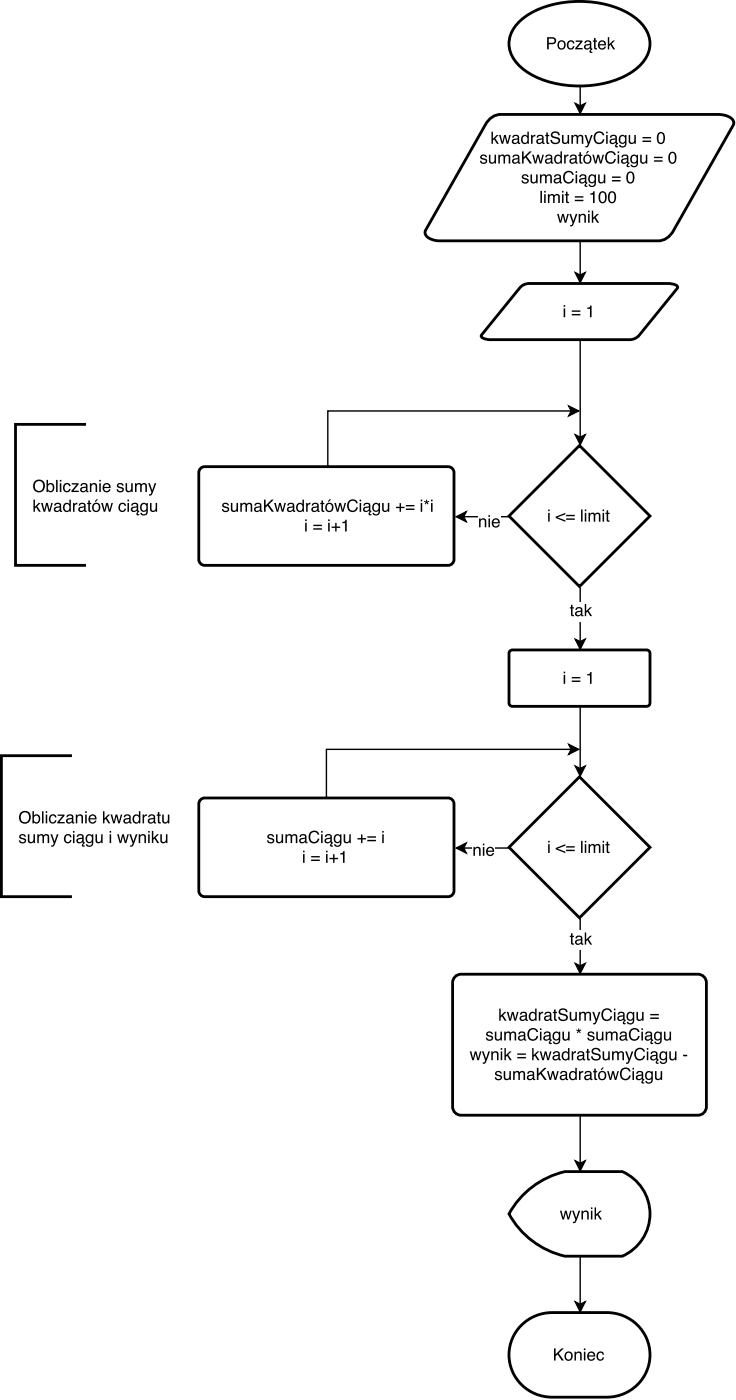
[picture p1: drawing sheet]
<svg xmlns="http://www.w3.org/2000/svg" width="184mm" height="350mm" viewBox="0 0 184 350" stroke-linecap="round" stroke-linejoin="round" font-family="sans-serif">
<path d="M143.9 25.9l1.3 .6 1.2-.6-1.2 2.5zM145.2 21.7v4.8" fill="none" stroke="#000" stroke-width=".35"/>
<path d="M143.9 25.9l1.3 .6 1.2-.6-1.2 2.5z" fill="#000"/>
<path d="M129.8 5.6a21.7 21.7 0 0 1 15.2-5.2 21.7 21.7 0 0 1 15.2 5.2 7.1 7.1 0 0 1 0 10.7 21.7 21.7 0 0 1-15.2 5.2 21.7 21.7 0 0 1-15.2-5.2 7.1 7.1 0 0 1 0-10.7z" fill="#fff"/>
<path d="M129.8 5.6a21.7 21.7 0 0 1 15.2-5.2 21.7 21.7 0 0 1 15.2 5.2 7.1 7.1 0 0 1 0 10.7 21.7 21.7 0 0 1-15.2 5.2 21.7 21.7 0 0 1-15.2-5.2 7.1 7.1 0 0 1 0-10.7z" fill="none" stroke="#000" stroke-width=".71" stroke-linecap="butt"/>
<g fill="#000">
<path d="M143.9 68.2l1.3 .6 1.2-.6-1.2 2.5z"/>
<path d="M136.9 9.3h1.4a.88 .88 0 0 1 .9 .9 .88 .88 0 0 1-.9 .9h-1v1.2h-.4zM137.3 9.7v1h.8a.53 .53 0 0 0 .6-.5 .53 .53 0 0 0-.6-.5zM140.1 10.5a.79 .79 0 0 0-.2 1.1 .79 .79 0 0 0 1.1 .2 .81 .81 0 0 0 .1-1 .81 .81 0 0 0-1-.3zM139.8 10.4a1.1 1.1 0 0 1 1.4 .1 1.1 1.1 0 0 1 0 1.5 1.1 1.1 0 0 1-1.5 .1l-.2-.8zM142.1 10.4a.91 .91 0 0 1 1-.3 .91 .91 0 0 1 .6 .8h-.3a.61 .61 0 0 0-.8-.4 .61 .61 0 0 0-.4 .8 .59 .59 0 0 0 .4 .8 .59 .59 0 0 0 .8-.5h.3a1 1 0 0 1-1.3 .8 1 1 0 0 1-.5-1.5zM144 10.1h1.7v.3l-1.3 1.6h1.4v.3h-1.9v-.2l1.3-1.6h-1.2zM146.5 11.6a.53 .53 0 0 0 .7 .5 .53 .53 0 0 0 .3-.8zM146.3 10.4a.96 .96 0 0 1 1.7 .3v1.3l.2 .1v.3h-.4l-.2-.3a.74 .74 0 0 1-1.1 .3 .74 .74 0 0 1-.1-1.2l1.2-.3a.5 .5 0 0 0-.5-.5 .5 .5 0 0 0-.5 .4h-.4zM147.6 12.6l.6-.3a.35 .35 0 0 0-.3 .3 .35 .35 0 0 0 .1 .3h.2v.3a.44 .44 0 0 1-.6 0 .44 .44 0 0 1 0-.6zM148.6 9.5h.4v.6h.4v.3h-.4v1.5l.4 .2v.2a.53 .53 0 0 1-.8-.4v-1.5h-.3v-.3h.3zM149.9 10.4a1.01 1.01 0 0 1 1.2-.2 1.01 1.01 0 0 1 .5 1.2h-1.6a.63 .63 0 0 0 .5 .7 .63 .63 0 0 0 .7-.4h.4a1.08 1.08 0 0 1-1.5 .6 1.08 1.08 0 0 1-.4-1.6zM150.2 10.6l-.2 .5h1.3a.61 .61 0 0 0-.4-.6 .61 .61 0 0 0-.7 .1zM152.1 9.3h.3v1.8l1-1h.5l-.9 .9 .9 1.3h-.5l-.6-1.1-.4 .3v.8h-.3z"/>
</g>
<path d="M143.9 68.2l1.3 .6 1.2-.6-1.2 2.5zM145.2 60.5v8.3" fill="none" stroke="#000" stroke-width=".35"/>
<path d="M122.3 30a4.1 4.1 0 0 1 3-1.4h54.3a4.1 4.1 0 0 1 4 1.9l-.1 .8-14.9 26.3a4.5 4.5 0 0 1-4 2.7h-55a3.5 3.5 0 0 1-3.3-2l.2-.7 14.9-26.3z" fill="#fff"/>
<path d="M122.3 30a4.1 4.1 0 0 1 3-1.4h54.3a4.1 4.1 0 0 1 4 1.9l-.1 .8-14.9 26.3a4.5 4.5 0 0 1-4 2.7h-55a3.5 3.5 0 0 1-3.3-2l.2-.7 14.9-26.3z" fill="none" stroke="#000" stroke-width=".71" stroke-linecap="butt"/>
<g fill="#000">
<path d="M142.3 101.6l2.5 1.2-2.5 1.3 .6-1.3z"/>
<path d="M123 32.9h.3v1.8l1-.9h.5l-.9 .8 .9 1.4h-.5l-.7-1.1-.3 .3v.8h-.3zM124.9 33.8h.4l.4 1.7 .4-1.7h.4l.5 1.7 .4-1.7h.4l-.6 2.2h-.4l-.5-1.7-.4 1.7h-.4zM128.5 35.2a.53 .53 0 0 0 .7 .5 .53 .53 0 0 0 .2-.8zM128.3 34a.96 .96 0 0 1 1.6 .3v1.4h.2v.3h-.4l-.2-.3a.74 .74 0 0 1-1.1 .3 .74 .74 0 0 1 0-1.2l1.1-.3a.5 .5 0 0 0-.4-.5 .5 .5 0 0 0-.6 .4h-.3zM130.9 34.3a.81 .81 0 0 0-.1 1 .81 .81 0 0 0 .9 .3 .82 .82 0 0 0 .3-1 .82 .82 0 0 0-1-.4zM130.8 33.9l.7-.2 .5 .4v-1.2h.3v3.1h-.3v-.3a.96 .96 0 0 1-1.3 .2 .96 .96 0 0 1-.3-1.3zM132.9 33.8h.3v.4l.4-.4 .3-.1v.4a.56 .56 0 0 0-.7 .6v1.3h-.3zM134.6 35.2a.53 .53 0 0 0 .7 .5 .53 .53 0 0 0 .3-.8zM134.4 34a.96 .96 0 0 1 1.6 .3v1.4h.3v.3h-.5l-.1-.3a.74 .74 0 0 1-1.2 .3 .74 .74 0 0 1 0-1.2l1.1-.3a.5 .5 0 0 0-.4-.5 .5 .5 0 0 0-.6 .4h-.3zM136.7 33.2h.4v.6h.3v.3h-.3v1.4l.3 .2v.3a.53 .53 0 0 1-.7-.5v-1.4h-.3v-.3h.3zM138.1 33.1a1.19 1.19 0 0 1 2 .7h-.4a.71 .71 0 0 0-.8-.6 .71 .71 0 0 0-.6 .7l.2 .2a1.54 1.54 0 0 1 1.6 1 1.23 1.23 0 0 1-1.2 1 1.23 1.23 0 0 1-1.2-1.1h.4a.8 .8 0 0 0 .8 .7 .8 .8 0 0 0 .8-.7l-.2-.2a1.7 1.7 0 0 1-1.7-1zM140.6 33.8h.4v1.4a.56 .56 0 0 0 .7 .5 .56 .56 0 0 0 .3-.8v-1.1h.4v2.2h-.4v-.3a.77 .77 0 0 1-.8 .3 .77 .77 0 0 1-.6-.7zM143 33.8h.3v.3a.72 .72 0 0 1 1.3 0 .73 .73 0 0 1 .9-.4 .73 .73 0 0 1 .5 .8v1.5h-.4v-1.6a.48 .48 0 0 0-.6-.3 .48 .48 0 0 0-.4 .6v1.3h-.3v-1.5a.5 .5 0 0 0-.7-.4 .5 .5 0 0 0-.3 .7v1.2h-.3zM146.3 33.8h.4l.6 1.8 .6-1.8h.4l-.6 1.6a1.5 1.5 0 0 1-1 1.5h-.2v-.4h.3l.3-.5zM148.9 33.3a1.32 1.32 0 0 1 1.3-.4 1.32 1.32 0 0 1 1 1h-.4a.98 .98 0 0 0-1.3-.6 .98 .98 0 0 0-.6 1.2 .96 .96 0 0 0 .8 1.2 .96 .96 0 0 0 1.1-.8h.4a1.4 1.4 0 0 1-1.7 1.1 1.4 1.4 0 0 1-1-1.9zM151.7 33.8h.3v2.2h-.3zM151.7 32.9h.3v.5h-.3zM152.9 35.2a.53 .53 0 0 0 .7 .5 .53 .53 0 0 0 .3-.8zM152.7 34a.96 .96 0 0 1 1.6 .3l.1 1.4h.2v.3h-.4l-.2-.3a.74 .74 0 0 1-1.1 .3 .74 .74 0 0 1-.1-1.2l1.2-.3a.5 .5 0 0 0-.5-.5 .5 .5 0 0 0-.5 .4h-.4zM154 36.2l.6-.2a.35 .35 0 0 0-.3 .2 .35 .35 0 0 0 .1 .4h.2v.2a.44 .44 0 0 1-.6 0 .44 .44 0 0 1 0-.6zM155.1 34a.83 .83 0 0 1 1.3 .1v-.3h.3v2a.97 .97 0 0 1-.7 1.1 .97 .97 0 0 1-1.1-.6h.4a.64 .64 0 0 0 .8 .2 .64 .64 0 0 0 .3-.8 .96 .96 0 0 1-1.3 .1 .96 .96 0 0 1-.3-1.2zM155.4 34.2a.77 .77 0 0 0-.2 1 .77 .77 0 0 0 1 .3 .77 .77 0 0 0 .2-1 .77 .77 0 0 0-1-.3zM157.3 33.8h.4v1.4a.56 .56 0 0 0 .7 .5 .56 .56 0 0 0 .3-.8v-1.1h.4v2.2h-.4v-.3a.77 .77 0 0 1-.8 .3 .77 .77 0 0 1-.6-.7zM160.8 34.3h2.1v.3h-2.1zM160.8 35.2h2.1v.3h-2.1zM164.8 33.2a1.09 1.09 0 0 1 1.2 .1 1.09 1.09 0 0 1 .4 1.2 1.11 1.11 0 0 1-.4 1.3 1.11 1.11 0 0 1-1.3 0 2.26 2.26 0 0 1 .1-2.6zM165 33.5a1.97 1.97 0 0 0 .1 2.2h.2a1.26 1.26 0 0 0 .6-1.8l-.3-.5z"/>
<path d="M120.4 38.8a.89 .89 0 0 1 1.4 .5h-.3a.47 .47 0 0 0-.5-.3 .47 .47 0 0 0-.4 .4l.2 .1a.95 .95 0 0 1 1.1 1 .96 .96 0 0 1-1 .5 .96 .96 0 0 1-.8-.8h.3a.54 .54 0 0 0 .6 .5 .54 .54 0 0 0 .5-.5l-.2-.1a.85 .85 0 0 1-1.1-1.1zM122.3 38.7h.4v1.5a.56 .56 0 0 0 .8 .4 .56 .56 0 0 0 .2-.8v-1.1h.4v2.2h-.3v-.3a.77 .77 0 0 1-.9 .4 .77 .77 0 0 1-.6-.8zM124.7 38.7h.4v.3a.72 .72 0 0 1 1.2 0 .73 .73 0 0 1 .9-.3 .73 .73 0 0 1 .5 .7v1.5h-.4v-1.5a.48 .48 0 0 0-.6-.4 .48 .48 0 0 0-.3 .6v1.3h-.4v-1.4a.5 .5 0 0 0-.7-.5 .5 .5 0 0 0-.2 .7v1.2h-.4zM128.5 40.1a.53 .53 0 0 0 .7 .5 .53 .53 0 0 0 .3-.8zM128.3 38.9a.96 .96 0 0 1 1.7 .4v1.3l.2 .1v.2h-.4l-.2-.3a.74 .74 0 0 1-1.1 .3 .74 .74 0 0 1-.1-1.1l1.2-.3a.5 .5 0 0 0-.5-.6 .5 .5 0 0 0-.5 .5h-.4zM130.6 37.9h.4v1.5l1.5-1.5h.6l-1.3 1.2 1.3 1.8h-.5l-1.1-1.5-.5 .5v1h-.4zM133.2 38.7h.4l.4 1.8 .4-1.8h.4l.5 1.7 .4-1.7h.4l-.7 2.2h-.3l-.5-1.7-.4 1.7h-.4zM136.8 40.1a.53 .53 0 0 0 .7 .5 .53 .53 0 0 0 .2-.8zM136.6 38.9a.96 .96 0 0 1 1.6 .4v1.3l.2 .1v.2h-.4l-.2-.3a.74 .74 0 0 1-1.1 .3 .74 .74 0 0 1 0-1.1l1.1-.3a.5 .5 0 0 0-.5-.6 .5 .5 0 0 0-.5 .5h-.4zM139.2 39.2a.81 .81 0 0 0-.1 1 .81 .81 0 0 0 .9 .4 .82 .82 0 0 0 .3-1 .82 .82 0 0 0-1-.5zM139.1 38.8l.6-.1 .5 .3v-1.1h.4v3h-.3v-.3a.96 .96 0 0 1-1.3 .2 .96 .96 0 0 1-.3-1.2zM141.2 38.7h.3v.4l.4-.4h.3v.4a.56 .56 0 0 0-.7 .5v1.3h-.3zM142.9 40.1a.53 .53 0 0 0 .7 .5 .53 .53 0 0 0 .2-.8zM142.7 38.9a.96 .96 0 0 1 1.6 .4v1.3l.2 .1v.2h-.4l-.2-.3a.74 .74 0 0 1-1.1 .3 .74 .74 0 0 1 0-1.1l1.1-.3a.5 .5 0 0 0-.4-.6 .5 .5 0 0 0-.6 .5h-.3zM145 38.1h.4v.6h.3v.3h-.3v1.5l.3 .1v.3a.53 .53 0 0 1-.7-.4v-1.5h-.3v-.3h.3zM146.6 39.1a.79 .79 0 0 0-.3 1.1 .79 .79 0 0 0 1.2 .2 .81 .81 0 0 0 0-1 .81 .81 0 0 0-.9-.3zM146.2 39a1.1 1.1 0 0 1 1.5 .1 1.1 1.1 0 0 1 0 1.5 1.1 1.1 0 0 1-1.5 .1l-.3-.8zM146.9 37.8h.5l-.5 .6h-.3zM148.2 38.7h.4l.4 1.8 .5-1.8h.4l.4 1.7 .5-1.7h.3l-.6 2.2h-.4l-.4-1.7-.5 1.7h-.4zM151.8 38.3a1.32 1.32 0 0 1 1.3-.5 1.32 1.32 0 0 1 1 1h-.4a.98 .98 0 0 0-1.3-.6 .98 .98 0 0 0-.6 1.2 .96 .96 0 0 0 .8 1.2 .96 .96 0 0 0 1.1-.8h.4a1.4 1.4 0 0 1-1.8 1.1 1.4 1.4 0 0 1-.9-1.8zM154.5 38.7h.4v2.2h-.4zM154.5 37.9h.4v.4h-.4zM155.8 40.1a.53 .53 0 0 0 .7 .5 .53 .53 0 0 0 .3-.8zM155.6 38.9a.96 .96 0 0 1 1.6 .4v1.3l.3 .1v.2h-.5l-.1-.3a.74 .74 0 0 1-1.2 .3 .74 .74 0 0 1 0-1.1l1.1-.3a.5 .5 0 0 0-.4-.6 .5 .5 0 0 0-.6 .5h-.3zM156.9 41.2l.6-.3a.35 .35 0 0 0-.4 .2 .35 .35 0 0 0 .1 .4h.3v.3a.44 .44 0 0 1-.6-.1 .44 .44 0 0 1 0-.5zM158 39a.83 .83 0 0 1 1.3 0v-.3h.3v2a.97 .97 0 0 1-.7 1.1 .97 .97 0 0 1-1.1-.6h.3a.64 .64 0 0 0 .9 .3 .64 .64 0 0 0 .3-.9 .96 .96 0 0 1-1.3 .2 .96 .96 0 0 1-.3-1.3zM158.3 39.2a.77 .77 0 0 0-.2 1 .77 .77 0 0 0 1 .3 .77 .77 0 0 0 .2-1 .77 .77 0 0 0-1-.3zM160.2 38.7h.4v1.5a.56 .56 0 0 0 .7 .4 .56 .56 0 0 0 .3-.8v-1.1h.4v2.2h-.4v-.3a.77 .77 0 0 1-.9 .4 .77 .77 0 0 1-.5-.8zM163.6 39.2h2.2v.4h-2.2zM163.6 40.1h2.2v.4h-2.2zM167.7 38.1a1.09 1.09 0 0 1 1.2 .1 1.09 1.09 0 0 1 .4 1.2 1.11 1.11 0 0 1-.4 1.3 1.11 1.11 0 0 1-1.3 0 2.26 2.26 0 0 1 .1-2.6zM167.9 38.4a1.97 1.97 0 0 0 .1 2.2l.2 .1a1.26 1.26 0 0 0 .6-1.8l-.3-.6z"/>
<path d="M130.8 43.8a.89 .89 0 0 1 1.4 .5h-.3a.47 .47 0 0 0-.5-.4 .47 .47 0 0 0-.4 .4l.2 .2a.95 .95 0 0 1 1.1 .9 .96 .96 0 0 1-1 .5 .96 .96 0 0 1-.8-.7h.3a.54 .54 0 0 0 .6 .4 .54 .54 0 0 0 .5-.5l-.2-.1a.85 .85 0 0 1-1-1.1zM132.7 43.6h.4v1.5a.56 .56 0 0 0 .8 .5 .56 .56 0 0 0 .2-.9v-1.1h.4v2.3h-.3v-.4a.77 .77 0 0 1-.9 .4 .77 .77 0 0 1-.6-.7zM135.1 43.6h.4v.4a.72 .72 0 0 1 1.2-.1 .73 .73 0 0 1 .9-.3 .73 .73 0 0 1 .5 .8v1.5h-.4v-1.6a.48 .48 0 0 0-.6-.4 .48 .48 0 0 0-.3 .7v1.3h-.4v-1.5a.5 .5 0 0 0-.7-.5 .5 .5 0 0 0-.2 .8v1.2h-.4zM138.9 45.1a.53 .53 0 0 0 .7 .5 .53 .53 0 0 0 .3-.8zM138.7 43.9a.96 .96 0 0 1 1.7 .3v1.3l.2 .1v.3h-.4l-.2-.3a.74 .74 0 0 1-1.1 .3 .74 .74 0 0 1-.1-1.2l1.2-.3a.5 .5 0 0 0-.5-.5 .5 .5 0 0 0-.5 .4h-.4zM141.2 43.2a1.32 1.32 0 0 1 1.4-.5 1.32 1.32 0 0 1 .9 1h-.4a.98 .98 0 0 0-1.2-.5 .98 .98 0 0 0-.6 1.2 .96 .96 0 0 0 .7 1.2 .96 .96 0 0 0 1.2-.9h.4a1.4 1.4 0 0 1-1.8 1.2 1.4 1.4 0 0 1-.9-1.9zM144 43.7h.4v2.2h-.4zM144 42.8h.4v.4h-.4zM145.3 45.1a.53 .53 0 0 0 .7 .5 .53 .53 0 0 0 .3-.8zM145.1 43.9a.96 .96 0 0 1 1.6 .3v1.3l.3 .1v.3h-.5l-.1-.3a.74 .74 0 0 1-1.2 .3 .74 .74 0 0 1 0-1.2l1.1-.3a.5 .5 0 0 0-.4-.5 .5 .5 0 0 0-.6 .4h-.3zM146.4 46.1l.6-.2a.35 .35 0 0 0-.4 .2 .35 .35 0 0 0 .1 .4l.3-.1v.3a.44 .44 0 0 1-.6 0 .44 .44 0 0 1 0-.6zM147.4 43.9a.83 .83 0 0 1 1.4 0v-.2h.3v2a.97 .97 0 0 1-.7 1.1 .97 .97 0 0 1-1.2-.7h.4a.64 .64 0 0 0 .9 .3 .64 .64 0 0 0 .3-.8 .96 .96 0 0 1-1.3 .1 .96 .96 0 0 1-.3-1.3zM147.8 44.1a.77 .77 0 0 0-.3 1 .77 .77 0 0 0 1 .3 .77 .77 0 0 0 .3-1 .77 .77 0 0 0-1-.3zM149.7 43.6h.3v1.5a.56 .56 0 0 0 .8 .5 .56 .56 0 0 0 .3-.9v-1.1h.3v2.3h-.3v-.4a.77 .77 0 0 1-.9 .4 .77 .77 0 0 1-.5-.7zM153.1 44.2h2.2v.3h-2.2zM153.1 45h2.2v.4h-2.2zM157.2 43.1a1.09 1.09 0 0 1 1.2 .1 1.09 1.09 0 0 1 .3 1.2 1.11 1.11 0 0 1-.3 1.2 1.11 1.11 0 0 1-1.3 .1 2.26 2.26 0 0 1 .1-2.6zM157.4 43.4a1.97 1.97 0 0 0 .1 2.2h.2a1.26 1.26 0 0 0 .6-1.8l-.4-.5z"/>
<path d="M135.2 47.8h.4v3h-.4zM136.2 48.6h.3v2.2h-.3zM136.2 47.8h.3v.4h-.3zM137.1 48.6h.4v.3a.72 .72 0 0 1 1.2 0 .73 .73 0 0 1 .9-.4 .73 .73 0 0 1 .5 .8v1.5h-.4v-1.5a.48 .48 0 0 0-.6-.4 .48 .48 0 0 0-.3 .6v1.3h-.4v-1.4a.5 .5 0 0 0-.7-.5 .5 .5 0 0 0-.2 .7v1.2h-.4zM140.6 48.6h.4v2.2h-.4zM140.6 47.8h.4v.4h-.4zM141.6 48h.4v.6h.4v.3h-.4v1.4l.4 .2v.3a.53 .53 0 0 1-.8-.4v-1.5h-.3v-.3h.3zM143.8 49.1h2.2v.3h-2.2zM143.8 50h2.2v.3h-2.2zM147.7 48.4l.5-.1 .3-.4h.3v2.9h-.4v-2.1h-.7zM150.2 48a1.09 1.09 0 0 1 1.3 .1 1.09 1.09 0 0 1 .3 1.2 1.11 1.11 0 0 1-.4 1.3 1.11 1.11 0 0 1-1.3 0 2.26 2.26 0 0 1 .1-2.6zM150.4 48.3a1.97 1.97 0 0 0 .1 2.2h.3a1.26 1.26 0 0 0 .5-1.8l-.3-.5zM152.6 48a1.09 1.09 0 0 1 1.2 .1 1.09 1.09 0 0 1 .4 1.2 1.11 1.11 0 0 1-.4 1.3 1.11 1.11 0 0 1-1.3 0 2.26 2.26 0 0 1 .1-2.6zM152.8 48.3a1.97 1.97 0 0 0 .1 2.2h.2a1.26 1.26 0 0 0 .6-1.8l-.3-.5z"/>
<path d="M139.4 53.5h.4l.4 1.8 .4-1.8h.5l.4 1.8 .5-1.8h.3l-.6 2.2h-.4l-.5-1.7-.4 1.7h-.4zM142.4 53.5h.5l.6 1.8 .6-1.8h.4l-.6 1.7a1.5 1.5 0 0 1-1 1.4h-.3v-.3h.4l.3-.5zM144.8 53.5h.3v.3a.78 .78 0 0 1 1-.3 .78 .78 0 0 1 .5 .8v1.4h-.4v-1.4a.55 .55 0 0 0-.7-.5 .55 .55 0 0 0-.3 .8v1.1h-.4zM147.1 53.5h.4v2.2h-.4zM147.1 52.7h.4v.4h-.4zM148.1 52.7h.3v1.8l1-1h.5l-.9 .9 .9 1.3h-.5l-.7-1.1-.3 .3v.8h-.3z"/>
</g>
<path d="M142.3 101.6l2.5 1.2-2.5 1.3 .6-1.3zM142.9 102.8h-60.9v14.1" fill="none" stroke="#000" stroke-width=".35"/>
<path d="M50.3 117.1l.9-.3h60.9a1.48 1.48 0 0 1 1.5 1.5v21.7a1.48 1.48 0 0 1-1.5 1.5h-60.9a1.48 1.48 0 0 1-1.5-1.5v-21.7l.1-.5z" fill="#fff"/>
<path d="M50.3 117.1l.9-.3h60.9a1.48 1.48 0 0 1 1.5 1.5v21.7a1.48 1.48 0 0 1-1.5 1.5h-60.9a1.48 1.48 0 0 1-1.5-1.5v-21.7l.1-.5z" fill="none" stroke="#000" stroke-width=".71" stroke-linecap="butt"/>
<g fill="#000">
<path d="M143.9 108.8l1.3 .6 1.2-.6-1.2 2.5z"/>
<path d="M55.8 126a.89 .89 0 0 1 1.5 .5h-.4a.47 .47 0 0 0-.5-.4 .47 .47 0 0 0-.4 .4l.2 .2a.95 .95 0 0 1 1.1 .9 .96 .96 0 0 1-1 .5 .96 .96 0 0 1-.8-.7h.4a.54 .54 0 0 0 .5 .4 .54 .54 0 0 0 .6-.5l-.3-.1a.85 .85 0 0 1-1-1.1zM57.8 125.8h.3v1.5a.56 .56 0 0 0 .8 .5 .56 .56 0 0 0 .3-.9v-1.1h.3v2.3h-.3v-.4a.77 .77 0 0 1-.9 .4 .77 .77 0 0 1-.5-.8zM60.1 125.8h.4v.4a.72 .72 0 0 1 1.2-.1 .73 .73 0 0 1 .9-.3 .73 .73 0 0 1 .5 .8v1.5h-.4v-1.6a.48 .48 0 0 0-.6-.4 .48 .48 0 0 0-.3 .7v1.3h-.4v-1.5a.5 .5 0 0 0-.6-.5 .5 .5 0 0 0-.3 .8v1.2h-.4zM64 127.3a.53 .53 0 0 0 .7 .5 .53 .53 0 0 0 .2-.8zM63.8 126.1a.96 .96 0 0 1 1.6 .3v1.3l.2 .1v.3h-.4l-.2-.3a.74 .74 0 0 1-1.1 .3 .74 .74 0 0 1 0-1.2l1.1-.3a.5 .5 0 0 0-.4-.5 .5 .5 0 0 0-.6 .4h-.3zM66.1 125h.4v1.5l1.4-1.5h.6l-1.3 1.2 1.3 1.9h-.5l-1.1-1.6-.4 .5v1.1h-.4zM68.6 125.8h.4l.4 1.8 .5-1.8h.4l.4 1.8 .5-1.8h.3l-.6 2.3h-.4l-.4-1.8-.5 1.8h-.4zM72.2 127.3a.53 .53 0 0 0 .7 .5 .53 .53 0 0 0 .3-.8zM72 126.1a.96 .96 0 0 1 1.6 .3v1.3l.3 .1v.3h-.5l-.1-.3a.74 .74 0 0 1-1.2 .3 .74 .74 0 0 1 0-1.2l1.1-.3a.5 .5 0 0 0-.4-.5 .5 .5 0 0 0-.6 .4h-.3zM74.6 126.3a.81 .81 0 0 0-.1 1 .81 .81 0 0 0 .9 .4 .82 .82 0 0 0 .3-1 .82 .82 0 0 0-.9-.5zM74.5 126l.7-.2 .5 .3v-1.1h.3v3.1h-.3v-.3a.96 .96 0 0 1-1.3 .2 .96 .96 0 0 1-.3-1.3zM76.6 125.8h.4v.4l.3-.4h.4l-.1 .4a.56 .56 0 0 0-.6 .6v1.3h-.4zM78.3 127.3a.53 .53 0 0 0 .7 .5 .53 .53 0 0 0 .3-.8zM78.1 126.1a.96 .96 0 0 1 1.6 .3v1.3l.3 .1v.3h-.4l-.2-.3a.74 .74 0 0 1-1.1 .3 .74 .74 0 0 1-.1-1.2l1.2-.3a.5 .5 0 0 0-.5-.5 .5 .5 0 0 0-.5 .4h-.4zM80.4 125.2h.4v.6h.4v.3h-.4v1.5l.4 .2v.3a.53 .53 0 0 1-.8-.5v-1.5h-.3v-.3h.3zM82 126.2a.79 .79 0 0 0-.2 1.1 .79 .79 0 0 0 1.1 .2 .81 .81 0 0 0 .1-1 .81 .81 0 0 0-1-.3zM81.7 126.1a1.1 1.1 0 0 1 1.4 .1 1.1 1.1 0 0 1 0 1.5 1.1 1.1 0 0 1-1.5 .1l-.2-.8zM82.4 125h.4l-.5 .6h-.3zM83.6 125.8h.4l.5 1.8 .4-1.8h.4l.5 1.8 .4-1.8h.4l-.7 2.3h-.3l-.5-1.8-.4 1.8h-.4zM87.2 125.4a1.32 1.32 0 0 1 1.3-.5 1.32 1.32 0 0 1 1 1h-.4a.98 .98 0 0 0-1.2-.6 .98 .98 0 0 0-.6 1.3 .96 .96 0 0 0 .7 1.2 .96 .96 0 0 0 1.1-.9h.4a1.4 1.4 0 0 1-1.7 1.2 1.4 1.4 0 0 1-.9-1.9zM90 125.9h.4v2.2h-.4zM90 125h.4v.4h-.4zM91.2 127.3a.53 .53 0 0 0 .7 .5 .53 .53 0 0 0 .3-.8zM91.1 126.1a.96 .96 0 0 1 1.6 .3v1.3l.2 .1v.3h-.4l-.2-.3a.74 .74 0 0 1-1.1 .3 .74 .74 0 0 1 0-1.2l1.1-.3a.5 .5 0 0 0-.5-.5 .5 .5 0 0 0-.5 .4h-.4zM92.3 128.3l.6-.2a.35 .35 0 0 0-.3 .2 .35 .35 0 0 0 .1 .4l.2-.1v.3a.44 .44 0 0 1-.5 0 .44 .44 0 0 1-.1-.6zM93.4 126.1a.83 .83 0 0 1 1.3 0v-.2h.4v2a.97 .97 0 0 1-.8 1.1 .97 .97 0 0 1-1.1-.7h.4a.64 .64 0 0 0 .8 .3 .64 .64 0 0 0 .3-.8 .96 .96 0 0 1-1.3 .1 .96 .96 0 0 1-.2-1.3zM93.7 126.3a.77 .77 0 0 0-.2 1 .77 .77 0 0 0 1 .3 .77 .77 0 0 0 .2-1 .77 .77 0 0 0-1-.3zM95.6 125.8h.4v1.5a.56 .56 0 0 0 .8 .5 .56 .56 0 0 0 .2-.9v-1.1h.4v2.3h-.4l.1-.4a.77 .77 0 0 1-.9 .4 .77 .77 0 0 1-.6-.8zM100 125.9h.3v.9h.9v.4h-.9v.9h-.3v-.9h-.9v-.4h.9zM101.5 126.4h2.2v.3h-2.2zM101.5 127.2h2.2v.4h-2.2zM105.3 125.9h.3v2.2h-.3zM105.3 125h.3v.4h-.3zM106.2 125.3l.4 .2v-.5h.3v.5l.4-.2 .1 .3-.5 .1 .3 .4-.2 .1-.3-.4-.2 .4-.2-.1 .2-.4-.4-.1zM107.8 125.9h.4v2.2h-.4zM107.8 125h.4v.4h-.4z"/>
<path d="M76.4 130.8h.3v2.2h-.3zM76.4 130h.3v.4h-.3zM78.4 131.3h2.1v.3h-2.1zM78.4 132.2h2.1v.3h-2.1zM82.1 130.8h.4v2.2h-.4zM82.1 130h.4v.4h-.4zM83.9 130.8h.3v.9h.9v.4h-.9v.9h-.3v-.9h-.9v-.4h.9zM85.7 130.6l.5-.1 .3-.5h.2v3h-.4v-2.1h-.6z"/>
</g>
<path d="M145.2 85.2v24.2M143.9 108.8l1.3 .6 1.2-.6-1.2 2.5z" fill="none" stroke="#000" stroke-width=".35"/>
<path d="M130.3 71.8l1.2-.7 1-.2h34.5a2.56 2.56 0 0 1 2.6 1l-9.6 11.9-.7 .7-.9 .4-35.9 .1-1-.2-.9-.4-.1-.6z" fill="#fff"/>
<path d="M130.3 71.8l1.2-.7 1-.2h34.5a2.56 2.56 0 0 1 2.6 1l-9.6 11.9-.7 .7-.9 .4-35.9 .1-1-.2-.9-.4-.1-.6zM21.5 106.2h-17.6v35.3h17.6" fill="none" stroke="#000" stroke-width=".71" stroke-linecap="butt"/>
<g fill="#000">
<path d="M114.2 129.3l2.4-1.2-.6 1.2 .6 1.2z"/>
<path d="M141 77.2h.4v2.2h-.4zM141 76.3h.4v.5h-.4zM143.1 77.7h2.1v.3h-2.1zM143.1 78.6h2.1v.3h-2.1zM146.9 77l.6-.1 .2-.5h.3v3h-.4v-2.1h-.7z"/>
<path d="M8.4 125h.3v1.8l1-1h.5l-.9 .9 .9 1.4h-.5l-.7-1.2-.3 .3v.9h-.3zM10.3 125.8h.4l.4 1.8 .4-1.8h.5l.4 1.8 .4-1.8h.4l-.6 2.3h-.4l-.5-1.8-.4 1.8h-.4zM13.9 127.3a.53 .53 0 0 0 .7 .5 .53 .53 0 0 0 .3-.8zM13.7 126.1a.96 .96 0 0 1 1.6 .3v1.3l.2 .1v.3h-.4l-.2-.3a.74 .74 0 0 1-1.1 .3 .74 .74 0 0 1 0-1.2l1.1-.3a.5 .5 0 0 0-.4-.5 .5 .5 0 0 0-.6 .4h-.3zM16.3 126.3a.81 .81 0 0 0-.1 1 .81 .81 0 0 0 .9 .4 .82 .82 0 0 0 .3-1 .82 .82 0 0 0-1-.5zM16.2 126l.7-.2 .5 .3v-1.1h.3v3.1h-.3v-.3a.96 .96 0 0 1-1.3 .2 .96 .96 0 0 1-.3-1.3zM18.3 125.8h.3v.4l.4-.4h.4l-.1 .4a.56 .56 0 0 0-.7 .6v1.3h-.3zM20 127.3a.53 .53 0 0 0 .7 .5 .53 .53 0 0 0 .3-.8zM19.8 126.1a.96 .96 0 0 1 1.6 .3v1.3l.3 .1v.3h-.5l-.1-.3a.74 .74 0 0 1-1.2 .3 .74 .74 0 0 1 0-1.2l1.1-.3a.5 .5 0 0 0-.4-.5 .5 .5 0 0 0-.6 .4h-.3zM22.1 125.2h.4v.6h.3v.3h-.3v1.5l.3 .2v.3a.53 .53 0 0 1-.7-.5v-1.5h-.3v-.3h.3zM23.7 126.2a.79 .79 0 0 0-.3 1.1 .79 .79 0 0 0 1.2 .2 .81 .81 0 0 0 .1-1 .81 .81 0 0 0-1-.3zM23.3 126.1a1.1 1.1 0 0 1 1.5 .1 1.1 1.1 0 0 1 0 1.5 1.1 1.1 0 0 1-1.5 .1l-.3-.8zM24.1 125h.4l-.5 .6h-.3zM25.3 125.8h.4l.4 1.8 .5-1.8h.4l.4 1.8 .5-1.8h.4l-.7 2.3h-.4l-.4-1.8-.5 1.8h-.3zM29.9 126.1a.91 .91 0 0 1 1-.3 .91 .91 0 0 1 .6 .8h-.3a.61 .61 0 0 0-.8-.4 .61 .61 0 0 0-.4 .8 .59 .59 0 0 0 .4 .8 .59 .59 0 0 0 .8-.5h.3a1 1 0 0 1-1.3 .8 1 1 0 0 1-.5-1.4zM31.9 125.9h.4v2.2h-.4zM31.9 125h.4v.4h-.4zM33.2 127.3a.53 .53 0 0 0 .7 .5 .53 .53 0 0 0 .2-.8zM33 126.1a.96 .96 0 0 1 1.6 .3v1.3l.2 .1v.3h-.4l-.2-.3a.74 .74 0 0 1-1.1 .3 .74 .74 0 0 1 0-1.2l1.1-.3a.5 .5 0 0 0-.5-.5 .5 .5 0 0 0-.5 .4h-.4zM34.2 128.3l.6-.2a.35 .35 0 0 0-.3 .2 .35 .35 0 0 0 .1 .4l.3-.1v.3a.44 .44 0 0 1-.6 0 .44 .44 0 0 1-.1-.6zM35.3 126.1a.83 .83 0 0 1 1.3 0v-.2h.4v2a.97 .97 0 0 1-.7 1.1 .97 .97 0 0 1-1.2-.7h.4a.64 .64 0 0 0 .8 .3 .64 .64 0 0 0 .3-.8 .96 .96 0 0 1-1.3 .1 .96 .96 0 0 1-.2-1.3zM35.6 126.3a.77 .77 0 0 0-.2 1 .77 .77 0 0 0 1 .3 .77 .77 0 0 0 .2-1 .77 .77 0 0 0-1-.3zM37.5 125.8h.4v1.5a.56 .56 0 0 0 .8 .5 .56 .56 0 0 0 .2-.9v-1.1h.4v2.3h-.3v-.4a.77 .77 0 0 1-.9 .4 .77 .77 0 0 1-.6-.8z"/>
<path d="M8.8 120.3a1.54 1.54 0 0 1 2.1 .4 1.54 1.54 0 0 1-.3 2.1 1.54 1.54 0 0 1-2.1-.3 1.91 1.91 0 0 1 .3-2.2zM9 120.7a1.18 1.18 0 0 0-.1 1.7 1.18 1.18 0 0 0 1.7 .1 1.21 1.21 0 0 0 .1-1.6 1.21 1.21 0 0 0-1.5-.4zM11.6 120.1h.4v1.1a.97 .97 0 0 1 1.3-.2 .97 .97 0 0 1 .3 1.3 .87 .87 0 0 1-.6 .8 .87 .87 0 0 1-1-.3v.3h-.4zM12.2 121.4a.77 .77 0 0 0-.2 1 .77 .77 0 0 0 1.1 .2 .81 .81 0 0 0 .1-.9 .81 .81 0 0 0-.9-.4zM14 120.1h.4v3h-.4zM15 120.9h.3v2.2h-.3zM15 120.1h.3v.4h-.3zM16 121.2a.91 .91 0 0 1 1-.3 .91 .91 0 0 1 .6 .7h-.3a.61 .61 0 0 0-.8-.4 .61 .61 0 0 0-.3 .9 .59 .59 0 0 0 .4 .7 .59 .59 0 0 0 .7-.5h.3a1 1 0 0 1-1.3 .8 1 1 0 0 1-.5-1.4zM18 120.9h1.7v.3l-1.3 1.6h1.3v.3h-1.8v-.3l1.3-1.6h-1.2zM20.5 122.3a.53 .53 0 0 0 .7 .5 .53 .53 0 0 0 .2-.8zM20.3 121.1a.96 .96 0 0 1 1.6 .4v1.3l.2 .1v.2h-.4l-.2-.3a.74 .74 0 0 1-1.1 .3 .74 .74 0 0 1 0-1.1l1.1-.3a.5 .5 0 0 0-.5-.6 .5 .5 0 0 0-.5 .5h-.4zM22.5 120.9h.3v.3a.78 .78 0 0 1 1-.3 .78 .78 0 0 1 .5 .8v1.4h-.4v-1.4a.55 .55 0 0 0-.6-.5 .55 .55 0 0 0-.4 .8v1.1h-.4zM24.8 120.9h.4v2.2h-.4zM24.8 120.1h.4v.4h-.4zM25.9 121.2a1.01 1.01 0 0 1 1.3-.2 1.01 1.01 0 0 1 .5 1.1h-1.6a.63 .63 0 0 0 .4 .8 .63 .63 0 0 0 .8-.5h.3a1.08 1.08 0 0 1-1.5 .7 1.08 1.08 0 0 1-.3-1.7zM26.3 121.4l-.2 .4h1.2a.61 .61 0 0 0-.4-.6 .61 .61 0 0 0-.6 .2zM29.5 121a.89 .89 0 0 1 1.4 .5h-.3a.47 .47 0 0 0-.5-.3 .47 .47 0 0 0-.4 .4l.2 .1a.95 .95 0 0 1 1.1 1 .96 .96 0 0 1-1 .5 .96 .96 0 0 1-.8-.8h.3a.54 .54 0 0 0 .6 .5 .54 .54 0 0 0 .5-.5l-.2-.1a.85 .85 0 0 1-1.1-1.1zM31.4 120.9h.4v1.5a.56 .56 0 0 0 .8 .4 .56 .56 0 0 0 .2-.8v-1.1h.4v2.2h-.4l.1-.3a.77 .77 0 0 1-.9 .4 .77 .77 0 0 1-.6-.8zM33.8 120.9h.3v.3a.72 .72 0 0 1 1.3 0 .73 .73 0 0 1 .9-.3 .73 .73 0 0 1 .5 .7v1.5h-.4v-1.5a.48 .48 0 0 0-.6-.4 .48 .48 0 0 0-.3 .6v1.3h-.4v-1.4a.5 .5 0 0 0-.7-.5 .5 .5 0 0 0-.2 .7v1.2h-.4zM37.1 120.9h.4l.6 1.8 .6-1.8h.4l-.6 1.6a1.5 1.5 0 0 1-1 1.5h-.2v-.3h.3l.3-.5z"/>
</g>
<path d="M114.2 129.3l2.4-1.2-.6 1.2 .6 1.2zM116 129.3h11.5" fill="none" stroke="#000" stroke-width=".35"/>
<path d="M119.6 128.4h5.6v4.9h-5.6z" fill="#fff"/>
<g fill="#000">
<path d="M143.9 159.9l1.3 .7 1.2-.7-1.2 2.5z"/>
<path d="M119.9 129.7h.3v.3a.78 .78 0 0 1 .9-.3 .78 .78 0 0 1 .6 .8v1.4h-.4v-1.4a.55 .55 0 0 0-.7-.5 .55 .55 0 0 0-.4 .8v1.1h-.3zM122.2 129.7h.4v2.2h-.4zM122.2 128.9h.4v.4h-.4zM123.3 130a1.01 1.01 0 0 1 1.3-.2 1.01 1.01 0 0 1 .5 1.2h-1.7a.63 .63 0 0 0 .5 .7 .63 .63 0 0 0 .8-.5h.3a1.08 1.08 0 0 1-1.5 .7 1.08 1.08 0 0 1-.3-1.6zM123.6 130.2l-.2 .5h1.3a.61 .61 0 0 0-.4-.7 .61 .61 0 0 0-.7 .2z"/>
</g>
<path d="M143.9 159.9l1.3 .7 1.2-.7-1.2 2.5zM145.2 146.9v13.7" fill="none" stroke="#000" stroke-width=".35"/>
<path d="M142.5 150.6h5.7v5h-5.7z" fill="#fff"/>
<path d="M142.9 151.3h.3v.7h.4v.3h-.4v1.4l.4 .2v.3a.53 .53 0 0 1-.7-.5v-1.4h-.3v-.3h.3zM144.3 153.4a.53 .53 0 0 0 .7 .5 .53 .53 0 0 0 .3-.8zM144.1 152.2a.96 .96 0 0 1 1.6 .3v1.3l.3 .1v.3h-.5l-.1-.3a.74 .74 0 0 1-1.2 .3 .74 .74 0 0 1 0-1.2l1.1-.3a.5 .5 0 0 0-.4-.5 .5 .5 0 0 0-.6 .4h-.3zM146.3 151.1h.4v1.8l.9-.9h.5l-.8 .8 .9 1.4h-.5l-.7-1.2-.3 .3v.9h-.4z" fill="#000"/>
<path d="M145 111.5l17.6 17.6-17.6 17.7-17.6-17.7z" fill="#fff"/>
<path d="M145 111.5l17.6 17.6-17.6 17.7-17.6-17.7z" fill="none" stroke="#000" stroke-width=".71" stroke-linecap="butt"/>
<g fill="#000">
<path d="M143.9 191.7l1.3 .6 1.2-.6-1.2 2.5z"/>
<path d="M137.2 128.3h.3v2.2h-.3zM137.2 127.5h.3v.4h-.3zM139 129.3l2.5-1v.4l-2 .7 2 .8v.4l-2.5-1zM141.6 128.8h2.2v.4h-2.2zM141.6 129.7h2.2v.4h-2.2zM145.4 127.5h.4v3h-.4zM146.3 128.3h.4v2.2h-.4zM146.3 127.5h.4v.4h-.4zM147.2 128.3h.4v.3a.72 .72 0 0 1 1.3 0 .73 .73 0 0 1 .8-.3 .73 .73 0 0 1 .5 .8v1.4h-.4v-1.5a.48 .48 0 0 0-.6-.4 .48 .48 0 0 0-.3 .6v1.3h-.4v-1.4a.5 .5 0 0 0-.6-.5 .5 .5 0 0 0-.3 .8v1.1h-.4zM150.8 128.3h.3v2.2h-.3zM150.8 127.5h.3v.4h-.3zM151.8 127.7h.4v.6h.3v.3h-.3v1.5l.3 .1v.3a.53 .53 0 0 1-.7-.4v-1.5h-.3v-.3h.3z"/>
</g>
<path d="M145.2 176.9v15.4M143.9 191.7l1.3 .6 1.2-.6-1.2 2.5z" fill="none" stroke="#000" stroke-width=".35"/>
<path d="M127.6 162.9l.6-.3h33.6a.85 .85 0 0 1 .8 .9v12.4a.85 .85 0 0 1-.8 .8h-33.6a.85 .85 0 0 1-.8-.8v-12.4z" fill="#fff"/>
<path d="M127.6 162.9l.6-.3h33.6a.85 .85 0 0 1 .8 .9v12.4a.85 .85 0 0 1-.8 .8h-33.6a.85 .85 0 0 1-.8-.8v-12.4z" fill="none" stroke="#000" stroke-width=".71" stroke-linecap="butt"/>
<g fill="#000">
<path d="M114.2 212.2l2.4-1.2-.6 1.2 .6 1.2z"/>
<path d="M141 168.9h.4v2.2h-.4zM141 168.1h.4v.4h-.4zM143.1 169.4h2.1v.3h-2.1zM143.1 170.3h2.1v.3h-2.1zM146.9 168.7l.6-.1 .2-.5h.3v3h-.4v-2.1h-.7z"/>
</g>
<path d="M114.2 212.2l2.4-1.2-.6 1.2 .6 1.2zM116 212.2h11.5" fill="none" stroke="#000" stroke-width=".35"/>
<path d="M118.2 210.6h5.6v4.9h-5.6z" fill="#fff"/>
<g fill="#000">
<path d="M143.9 241.1l1.3 .6 1.2-.6-1.2 2.5z"/>
<path d="M118.5 211.9h.3v.3a.78 .78 0 0 1 .9-.3 .78 .78 0 0 1 .6 .8v1.4h-.4v-1.4a.55 .55 0 0 0-.7-.5 .55 .55 0 0 0-.4 .8v1.1h-.3zM120.8 211.9h.4v2.2h-.4zM120.8 211.1h.4v.4h-.4zM121.9 212.2a1.01 1.01 0 0 1 1.2-.2 1.01 1.01 0 0 1 .5 1.1h-1.6a.63 .63 0 0 0 .5 .8 .63 .63 0 0 0 .7-.5h.4a1.08 1.08 0 0 1-1.5 .7 1.08 1.08 0 0 1-.4-1.7zM122.2 212.4l-.2 .5h1.3a.61 .61 0 0 0-.4-.7 .61 .61 0 0 0-.7 .2z"/>
</g>
<path d="M145.2 229.8v11.9M143.9 241.1l1.3 .6 1.2-.6-1.2 2.5z" fill="none" stroke="#000" stroke-width=".35"/>
<path d="M142.5 232.8h5.7v5h-5.7z" fill="#fff"/>
<path d="M142.9 233.5h.3v.6h.4v.4h-.4v1.4l.4 .2v.3a.53 .53 0 0 1-.7-.5v-1.4h-.3v-.4h.3zM144.3 235.6a.53 .53 0 0 0 .7 .5 .53 .53 0 0 0 .3-.8zM144.1 234.4a.96 .96 0 0 1 1.6 .3v1.3l.3 .1v.3h-.5l-.1-.3a.74 .74 0 0 1-1.2 .3 .74 .74 0 0 1 0-1.2l1.1-.3a.5 .5 0 0 0-.4-.5 .5 .5 0 0 0-.6 .4h-.3zM146.3 233.3h.4v1.8l.9-1h.5l-.8 .9 .9 1.4h-.5l-.7-1.2-.3 .3v.9h-.4z" fill="#000"/>
<path d="M145 194.4l17.6 17.6-17.6 17.7-17.6-17.7z" fill="#fff"/>
<path d="M145 194.4l17.6 17.6-17.6 17.7-17.6-17.7z" fill="none" stroke="#000" stroke-width=".71" stroke-linecap="butt"/>
<g fill="#000">
<path d="M142.3 186.3l2.5 1.2-2.5 1.2 .6-1.2z"/>
<path d="M137.2 211.2h.3v2.2h-.3zM137.2 210.4h.3v.4h-.3zM139 212.2l2.5-1v.4l-2 .7 2 .8v.4l-2.5-1zM141.6 211.7h2.2v.4h-2.2zM141.6 212.6h2.2v.4h-2.2zM145.4 210.4h.4v3h-.4zM146.3 211.2h.4v2.2h-.4zM146.3 210.4h.4v.4h-.4zM147.2 211.2h.4v.3a.72 .72 0 0 1 1.3 0 .73 .73 0 0 1 .8-.3 .73 .73 0 0 1 .5 .8v1.4h-.4v-1.5a.48 .48 0 0 0-.6-.4 .48 .48 0 0 0-.3 .6v1.3h-.4v-1.4a.5 .5 0 0 0-.6-.5 .5 .5 0 0 0-.3 .8v1.1h-.4zM150.8 211.2h.3v2.2h-.3zM150.8 210.4h.3v.4h-.3zM151.8 210.6h.4v.6h.3v.3h-.3v1.5l.3 .1v.3a.53 .53 0 0 1-.7-.4v-1.5h-.3v-.3h.3z"/>
</g>
<path d="M142.3 186.3l2.5 1.2-2.5 1.2 .6-1.2zM142.9 187.5h-61.2v12.3h.3" fill="none" stroke="#000" stroke-width=".35"/>
<path d="M50.3 200l.9-.3h60.9a1.48 1.48 0 0 1 1.5 1.5v21.7a1.48 1.48 0 0 1-1.5 1.5h-60.9a1.48 1.48 0 0 1-1.5-1.5v-21.7l.1-.5z" fill="#fff"/>
<path d="M50.3 200l.9-.3h60.9a1.48 1.48 0 0 1 1.5 1.5v21.7a1.48 1.48 0 0 1-1.5 1.5h-60.9a1.48 1.48 0 0 1-1.5-1.5v-21.7l.1-.5z" fill="none" stroke="#000" stroke-width=".71" stroke-linecap="butt"/>
<g fill="#000">
<path d="M143.9 290.5l1.3 .6 1.2-.6-1.2 2.4z"/>
<path d="M67.1 208.9a.89 .89 0 0 1 1.5 .5h-.4a.47 .47 0 0 0-.5-.4 .47 .47 0 0 0-.4 .4l.2 .2a.95 .95 0 0 1 1.1 .9 .96 .96 0 0 1-1 .5 .96 .96 0 0 1-.8-.7h.4a.54 .54 0 0 0 .5 .4 .54 .54 0 0 0 .5-.5l-.2-.1a.85 .85 0 0 1-1-1.1zM69.1 208.7h.3v1.5a.56 .56 0 0 0 .8 .5 .56 .56 0 0 0 .3-.9v-1.1h.3v2.3h-.3v-.4a.77 .77 0 0 1-.9 .4 .77 .77 0 0 1-.5-.7zM71.4 208.7h.4v.4a.72 .72 0 0 1 1.2-.1 .73 .73 0 0 1 .9-.3 .73 .73 0 0 1 .5 .8v1.5h-.4v-1.6a.48 .48 0 0 0-.6-.4 .48 .48 0 0 0-.3 .7v1.3h-.4v-1.5a.5 .5 0 0 0-.6-.5 .5 .5 0 0 0-.3 .8v1.2h-.4zM75.3 210.2a.53 .53 0 0 0 .7 .5 .53 .53 0 0 0 .2-.8zM75.1 209a.96 .96 0 0 1 1.6 .3v1.3l.2 .1v.3h-.4l-.2-.3a.74 .74 0 0 1-1.1 .3 .74 .74 0 0 1 0-1.2l1.1-.3a.5 .5 0 0 0-.5-.5 .5 .5 0 0 0-.5 .4h-.3zM77.6 208.3a1.32 1.32 0 0 1 1.3-.5 1.32 1.32 0 0 1 1 1h-.4a.98 .98 0 0 0-1.3-.5 .98 .98 0 0 0-.6 1.2 .96 .96 0 0 0 .8 1.2 .96 .96 0 0 0 1.1-.9h.4a1.4 1.4 0 0 1-1.8 1.2 1.4 1.4 0 0 1-.9-1.9zM80.3 208.8h.4v2.2h-.4zM80.3 207.9h.4v.4h-.4zM81.6 210.2a.53 .53 0 0 0 .7 .5 .53 .53 0 0 0 .3-.8zM81.4 209a.96 .96 0 0 1 1.6 .3v1.3l.3 .1v.3h-.4l-.2-.3a.74 .74 0 0 1-1.2 .3 .74 .74 0 0 1 0-1.2l1.1-.3a.5 .5 0 0 0-.4-.5 .5 .5 0 0 0-.6 .4h-.3zM82.7 211.2l.6-.2a.35 .35 0 0 0-.3 .2 .35 .35 0 0 0 0 .4l.3-.1v.3a.44 .44 0 0 1-.6 0 .44 .44 0 0 1 0-.6zM83.8 209a.83 .83 0 0 1 1.3 0v-.2h.3v2a.97 .97 0 0 1-.7 1.1 .97 .97 0 0 1-1.1-.7h.3a.64 .64 0 0 0 .9 .3 .64 .64 0 0 0 .3-.8 .96 .96 0 0 1-1.3 .1 .96 .96 0 0 1-.3-1.3zM84.1 209.2a.77 .77 0 0 0-.2 1 .77 .77 0 0 0 1 .3 .77 .77 0 0 0 .2-1 .77 .77 0 0 0-1-.3zM86 208.7h.4v1.5a.56 .56 0 0 0 .7 .5 .56 .56 0 0 0 .3-.9v-1.1h.4v2.3h-.4v-.4a.77 .77 0 0 1-.8 .4 .77 .77 0 0 1-.6-.7zM90.3 208.8h.4v.9h.9v.4h-.9v.9h-.4v-.9h-.9v-.4h.9zM91.9 209.3h2.2v.3h-2.2zM91.9 210.1h2.2v.4h-2.2zM95.6 208.8h.4v2.2h-.4zM95.6 207.9h.4v.4h-.4z"/>
<path d="M75.8 213.7h.4v2.2h-.4zM75.8 212.9h.4v.4h-.4zM77.9 214.2h2.1v.3h-2.1zM77.9 215.1h2.1v.3h-2.1zM81.6 213.7h.4v2.2h-.4zM81.6 212.9h.4v.4h-.4zM83.3 213.7h.4v.9h.9v.4h-.9v.9h-.4v-.9h-.9v-.4h.9zM85.1 213.5l.6-.1 .2-.4h.3v2.9h-.4v-2.1h-.7z"/>
</g>
<path d="M145.2 279.2v11.9M143.9 290.5l1.3 .6 1.2-.6-1.2 2.4z" fill="none" stroke="#000" stroke-width=".35"/>
<path d="M113.9 244.4l.9-.6h.6h59.2a2.12 2.12 0 0 1 2.1 2.1v31a2.12 2.12 0 0 1-2.1 2.1h-59.2a2.12 2.12 0 0 1-2.2-2.1v-31l.1-.6z" fill="#fff"/>
<path d="M113.9 244.4l.9-.6h.6h59.2a2.12 2.12 0 0 1 2.1 2.1v31a2.12 2.12 0 0 1-2.1 2.1h-59.2a2.12 2.12 0 0 1-2.2-2.1v-31l.1-.6z" fill="none" stroke="#000" stroke-width=".71" stroke-linecap="butt"/>
<g fill="#000">
<path d="M143.9 325.7l1.3 .7 1.2-.7-1.2 2.5z"/>
<path d="M121.8 258.3a.89 .89 0 0 1 1.5 .5h-.3a.47 .47 0 0 0-.5-.4 .47 .47 0 0 0-.5 .4l.2 .2a.95 .95 0 0 1 1.2 .9 .96 .96 0 0 1-1 .5 .96 .96 0 0 1-.8-.7h.3a.54 .54 0 0 0 .6 .4 .54 .54 0 0 0 .5-.5l-.2-.1a.85 .85 0 0 1-1.1-1.1zM123.8 258.1h.4v1.5a.56 .56 0 0 0 .7 .5 .56 .56 0 0 0 .3-.9v-1.1h.4v2.2h-.4v-.3a.77 .77 0 0 1-.8 .4 .77 .77 0 0 1-.6-.8zM126.2 258.1h.3v.4a.72 .72 0 0 1 1.3-.1 .73 .73 0 0 1 .8-.3 .73 .73 0 0 1 .5 .8v1.4h-.3v-1.5a.48 .48 0 0 0-.6-.4 .48 .48 0 0 0-.4 .7v1.2h-.3v-1.4a.5 .5 0 0 0-.7-.5 .5 .5 0 0 0-.3 .8v1.1h-.3zM130 259.6a.53 .53 0 0 0 .7 .5 .53 .53 0 0 0 .3-.8zM129.8 258.4a.96 .96 0 0 1 1.6 .3v1.3l.3 .1v.3h-.4l-.2-.3a.74 .74 0 0 1-1.2 .3 .74 .74 0 0 1 0-1.2l1.1-.3a.5 .5 0 0 0-.4-.5 .5 .5 0 0 0-.6 .4h-.3zM132.3 257.7a1.32 1.32 0 0 1 1.3-.5 1.32 1.32 0 0 1 1 1h-.4a.98 .98 0 0 0-1.2-.6 .98 .98 0 0 0-.6 1.3 .96 .96 0 0 0 .7 1.2 .96 .96 0 0 0 1.1-.9h.4a1.4 1.4 0 0 1-1.7 1.2 1.4 1.4 0 0 1-.9-1.9zM135.1 258.1h.4v2.2h-.4zM135.1 257.3h.4v.4h-.4zM136.4 259.6a.53 .53 0 0 0 .7 .5 .53 .53 0 0 0 .2-.8zM136.2 258.4a.96 .96 0 0 1 1.6 .3v1.3l.2 .1v.3h-.4l-.2-.3a.74 .74 0 0 1-1.1 .3 .74 .74 0 0 1 0-1.2l1.1-.3a.5 .5 0 0 0-.5-.5 .5 .5 0 0 0-.5 .4h-.4zM137.4 260.6l.6-.3a.35 .35 0 0 0-.3 .3 .35 .35 0 0 0 .1 .3h.3v.3a.44 .44 0 0 1-.6 0 .44 .44 0 0 1-.1-.6zM138.5 258.4a.83 .83 0 0 1 1.3 0v-.2h.4v2a.97 .97 0 0 1-.7 1.1 .97 .97 0 0 1-1.2-.7h.4a.64 .64 0 0 0 .8 .3 .64 .64 0 0 0 .3-.9 .96 .96 0 0 1-1.3 .2 .96 .96 0 0 1-.2-1.3zM138.8 258.6a.77 .77 0 0 0-.2 1 .77 .77 0 0 0 1 .3 .77 .77 0 0 0 .2-1 .77 .77 0 0 0-1-.3zM140.7 258.1h.4v1.5a.56 .56 0 0 0 .8 .5 .56 .56 0 0 0 .2-.9v-1.1h.4v2.2h-.3v-.3a.77 .77 0 0 1-.9 .4 .77 .77 0 0 1-.6-.8zM144.2 257.6l.5 .2v-.5h.2v.5l.5-.2 .1 .2-.5 .2 .3 .4-.2 .1-.3-.4-.3 .4-.2-.1 .3-.4-.4-.2zM147.2 258.3a.89 .89 0 0 1 1.5 .5h-.4a.47 .47 0 0 0-.4-.4 .47 .47 0 0 0-.5 .4l.2 .2a.95 .95 0 0 1 1.1 .9 .96 .96 0 0 1-.9 .5 .96 .96 0 0 1-.9-.7h.4a.54 .54 0 0 0 .6 .4 .54 .54 0 0 0 .5-.5l-.2-.1a.85 .85 0 0 1-1.1-1.1zM149.2 258.1h.4v1.5a.56 .56 0 0 0 .7 .5 .56 .56 0 0 0 .3-.9v-1.1h.4v2.2h-.4v-.3a.77 .77 0 0 1-.8 .4 .77 .77 0 0 1-.6-.8zM151.6 258.1h.3v.4a.72 .72 0 0 1 1.3-.1 .73 .73 0 0 1 .8-.3 .73 .73 0 0 1 .5 .8v1.4h-.4v-1.5a.48 .48 0 0 0-.5-.4 .48 .48 0 0 0-.4 .7v1.2h-.3v-1.4a.5 .5 0 0 0-.7-.5 .5 .5 0 0 0-.3 .8v1.1h-.3zM155.4 259.6a.53 .53 0 0 0 .7 .5 .53 .53 0 0 0 .3-.8zM155.2 258.4a.96 .96 0 0 1 1.6 .3v1.3l.3 .1v.3h-.5l-.1-.3a.74 .74 0 0 1-1.2 .3 .74 .74 0 0 1 0-1.2l1.1-.3a.5 .5 0 0 0-.4-.5 .5 .5 0 0 0-.6 .4h-.3zM157.7 257.7a1.32 1.32 0 0 1 1.3-.5 1.32 1.32 0 0 1 1 1h-.4a.98 .98 0 0 0-1.2-.6 .98 .98 0 0 0-.6 1.3 .96 .96 0 0 0 .7 1.2 .96 .96 0 0 0 1.1-.9h.4a1.4 1.4 0 0 1-1.7 1.2 1.4 1.4 0 0 1-.9-1.9zM160.5 258.1h.4v2.2h-.4zM160.5 257.3h.4v.4h-.4zM161.7 259.6a.53 .53 0 0 0 .7 .5 .53 .53 0 0 0 .3-.8zM161.6 258.4a.96 .96 0 0 1 1.6 .3v1.3l.2 .1v.3h-.4l-.2-.3a.74 .74 0 0 1-1.1 .3 .74 .74 0 0 1 0-1.2l1.1-.3a.5 .5 0 0 0-.5-.5 .5 .5 0 0 0-.5 .4h-.4zM162.8 260.6l.6-.3a.35 .35 0 0 0-.3 .3 .35 .35 0 0 0 .1 .3h.2v.3a.44 .44 0 0 1-.5 0 .44 .44 0 0 1-.1-.6zM163.9 258.4a.83 .83 0 0 1 1.3 0v-.2h.4v2a.97 .97 0 0 1-.8 1.1 .97 .97 0 0 1-1.1-.7h.4a.64 .64 0 0 0 .8 .3 .64 .64 0 0 0 .3-.9 .96 .96 0 0 1-1.3 .2 .96 .96 0 0 1-.2-1.3zM164.2 258.6a.77 .77 0 0 0-.2 1 .77 .77 0 0 0 1 .3 .77 .77 0 0 0 .2-1 .77 .77 0 0 0-1-.3zM166.1 258.1h.4v1.5a.56 .56 0 0 0 .8 .5 .56 .56 0 0 0 .2-.9v-1.1h.4v2.2h-.3v-.3a.77 .77 0 0 1-.9 .4 .77 .77 0 0 1-.6-.8z"/>
<path d="M124.9 252.4h.4v1.7l.9-.9h.5l-.8 .8 .9 1.4h-.5l-.7-1.1-.3 .3v.8h-.4zM126.8 253.2h.4l.4 1.7 .5-1.7h.4l.4 1.7 .5-1.7h.3l-.6 2.2h-.4l-.4-1.7-.5 1.7h-.4zM130.4 254.6a.53 .53 0 0 0 .7 .5 .53 .53 0 0 0 .3-.8zM130.2 253.4a.96 .96 0 0 1 1.6 .4v1.3h.3v.3h-.4l-.2-.3a.74 .74 0 0 1-1.1 .3 .74 .74 0 0 1-.1-1.1l1.2-.3a.5 .5 0 0 0-.5-.6 .5 .5 0 0 0-.5 .5h-.4zM132.9 253.7a.81 .81 0 0 0-.2 1 .81 .81 0 0 0 .9 .4 .82 .82 0 0 0 .4-1.1 .82 .82 0 0 0-1-.4zM132.7 253.3l.7-.1 .5 .3v-1.1h.4v3h-.4v-.3a.96 .96 0 0 1-1.3 .2 .96 .96 0 0 1-.3-1.3zM134.8 253.2h.4v.4l.4-.4h.3l-.1 .3a.56 .56 0 0 0-.6 .6v1.3h-.4zM136.5 254.6a.53 .53 0 0 0 .7 .5 .53 .53 0 0 0 .3-.8zM136.3 253.4a.96 .96 0 0 1 1.7 .4v1.3h.2v.3h-.4l-.2-.3a.74 .74 0 0 1-1.1 .3 .74 .74 0 0 1-.1-1.1l1.2-.3a.5 .5 0 0 0-.5-.6 .5 .5 0 0 0-.5 .5h-.4zM138.6 252.6h.4v.6h.4v.3h-.4v1.4l.4 .2v.3a.53 .53 0 0 1-.8-.4v-1.5h-.3v-.3h.3zM140.1 252.6a1.19 1.19 0 0 1 1.9 .7h-.4a.71 .71 0 0 0-.7-.6 .71 .71 0 0 0-.7 .7l.3 .1a1.54 1.54 0 0 1 1.6 1.1 1.23 1.23 0 0 1-1.3 .9 1.23 1.23 0 0 1-1.1-1.1h.4a.8 .8 0 0 0 .8 .8 .8 .8 0 0 0 .7-.8l-.2-.2a1.7 1.7 0 0 1-1.6-1zM142.5 253.2h.4v1.5a.56 .56 0 0 0 .8 .4 .56 .56 0 0 0 .3-.8v-1.1h.3v2.2h-.3v-.3a.77 .77 0 0 1-.9 .3 .77 .77 0 0 1-.6-.7zM144.9 253.2h.4v.3a.72 .72 0 0 1 1.2 0 .73 .73 0 0 1 .9-.3 .73 .73 0 0 1 .5 .7v1.5h-.4v-1.5a.48 .48 0 0 0-.6-.4 .48 .48 0 0 0-.3 .6v1.3h-.4v-1.4a.5 .5 0 0 0-.6-.5 .5 .5 0 0 0-.3 .7v1.2h-.4zM148.2 253.2h.4l.6 1.8 .6-1.8h.4l-.6 1.6a1.5 1.5 0 0 1-1 1.5h-.2v-.3h.4l.2-.5zM150.8 252.8a1.32 1.32 0 0 1 1.3-.5 1.32 1.32 0 0 1 1 1h-.4a.98 .98 0 0 0-1.2-.6 .98 .98 0 0 0-.6 1.2 .96 .96 0 0 0 .7 1.2 .96 .96 0 0 0 1.2-.8h.4a1.4 1.4 0 0 1-1.8 1.1 1.4 1.4 0 0 1-.9-1.9zM153.6 253.2h.4v2.2h-.4zM153.6 252.4h.4v.4h-.4zM154.9 254.6a.53 .53 0 0 0 .7 .5 .53 .53 0 0 0 .2-.8zM154.7 253.4a.96 .96 0 0 1 1.6 .4v1.3h.2v.3h-.4l-.2-.3a.74 .74 0 0 1-1.1 .3 .74 .74 0 0 1 0-1.1l1.1-.3a.5 .5 0 0 0-.5-.6 .5 .5 0 0 0-.5 .5h-.3zM155.9 255.6l.6-.2a.35 .35 0 0 0-.3 .2 .35 .35 0 0 0 .1 .4h.3v.3a.44 .44 0 0 1-.6-.1 .44 .44 0 0 1-.1-.6zM157 253.5a.83 .83 0 0 1 1.3 0v-.3h.4v2a.97 .97 0 0 1-.7 1.1 .97 .97 0 0 1-1.2-.6h.4a.64 .64 0 0 0 .9 .3 .64 .64 0 0 0 .2-.9 .96 .96 0 0 1-1.2 .2 .96 .96 0 0 1-.3-1.3zM157.3 253.7a.77 .77 0 0 0-.2 1 .77 .77 0 0 0 1 .3 .77 .77 0 0 0 .2-1.1 .77 .77 0 0 0-1-.2zM159.2 253.2h.4v1.5a.56 .56 0 0 0 .8 .4 .56 .56 0 0 0 .3-.8v-1.1h.3v2.2h-.3v-.3a.77 .77 0 0 1-.9 .3 .77 .77 0 0 1-.6-.7zM162.7 253.7h2.1v.4h-2.1zM162.7 254.6h2.1v.4h-2.1z"/>
<path d="M117.5 263.1h.4l.5 1.7 .4-1.7h.4l.4 1.7 .5-1.7h.4l-.7 2.2h-.4l-.4-1.7-.5 1.7h-.3zM120.6 263.1h.4l.6 1.8 .6-1.8h.4l-.6 1.6a1.5 1.5 0 0 1-1 1.5h-.2v-.4h.4l.2-.4zM122.9 263.1h.4v.3a.78 .78 0 0 1 .9-.4 .78 .78 0 0 1 .5 .9v1.4h-.3v-1.4a.55 .55 0 0 0-.7-.5 .55 .55 0 0 0-.4 .7v1.2h-.4zM125.3 263.1h.4v2.2h-.4zM125.3 262.3h.4v.4h-.4zM126.2 262.3h.4v1.7l.9-.9h.5l-.8 .8 .8 1.4h-.4l-.7-1.1-.3 .3v.8h-.4zM129.4 263.6h2.2v.3h-2.2zM129.4 264.5h2.2v.3h-2.2zM133.1 262.3h.4v1.7l1-.9h.4l-.8 .8 .9 1.4h-.5l-.7-1.1-.3 .3v.8h-.4zM135 263.1h.4l.5 1.7 .4-1.7h.4l.5 1.7 .4-1.7h.4l-.7 2.2h-.4l-.4-1.7-.4 1.7h-.4zM138.7 264.5a.53 .53 0 0 0 .6 .5 .53 .53 0 0 0 .3-.8zM138.5 263.3a.96 .96 0 0 1 1.6 .3v1.4h.2v.3h-.4l-.2-.3a.74 .74 0 0 1-1.1 .3 .74 .74 0 0 1 0-1.2l1.1-.3a.5 .5 0 0 0-.5-.5 .5 .5 0 0 0-.5 .5h-.4zM141.1 263.6a.81 .81 0 0 0-.2 1 .81 .81 0 0 0 1 .3 .82 .82 0 0 0 .3-1 .82 .82 0 0 0-1-.4zM141 263.2l.6-.2 .5 .4v-1.2h.4v3.1h-.4v-.3a.96 .96 0 0 1-1.2 .2 .96 .96 0 0 1-.4-1.3zM143 263.1h.4v.4l.4-.4 .3-.1v.4a.56 .56 0 0 0-.7 .6v1.3h-.4zM144.8 264.5a.53 .53 0 0 0 .7 .5 .53 .53 0 0 0 .2-.8zM144.6 263.3a.96 .96 0 0 1 1.6 .3v1.4h.2v.3h-.4l-.2-.3a.74 .74 0 0 1-1.1 .3 .74 .74 0 0 1 0-1.2l1.1-.3a.5 .5 0 0 0-.5-.5 .5 .5 0 0 0-.5 .5h-.4zM146.9 262.5h.3v.6h.4v.3h-.4v1.4l.4 .2v.3a.53 .53 0 0 1-.7-.5v-1.4h-.3v-.3h.3zM148.3 262.4a1.19 1.19 0 0 1 1.9 .7h-.4a.71 .71 0 0 0-.7-.6 .71 .71 0 0 0-.7 .7l.3 .2a1.54 1.54 0 0 1 1.6 1 1.23 1.23 0 0 1-1.2 1 1.23 1.23 0 0 1-1.2-1.1h.4a.8 .8 0 0 0 .8 .7 .8 .8 0 0 0 .8-.7l-.3-.2a1.7 1.7 0 0 1-1.6-1zM150.8 263.1h.4v1.4a.56 .56 0 0 0 .7 .5 .56 .56 0 0 0 .3-.8v-1.1h.4v2.2h-.4v-.3a.77 .77 0 0 1-.9 .3 .77 .77 0 0 1-.5-.7zM153.1 263.1h.4v.3a.72 .72 0 0 1 1.3 0 .73 .73 0 0 1 .8-.4 .73 .73 0 0 1 .5 .8v1.5h-.4v-1.5a.48 .48 0 0 0-.6-.4 .48 .48 0 0 0-.3 .6v1.3h-.4v-1.5a.5 .5 0 0 0-.6-.4 .5 .5 0 0 0-.3 .7v1.2h-.4zM156.4 263.1h.5l.5 1.8 .6-1.8h.5l-.6 1.6a1.5 1.5 0 0 1-1 1.5h-.3v-.4h.4l.3-.4zM159 262.6a1.32 1.32 0 0 1 1.4-.4 1.32 1.32 0 0 1 1 1h-.4a.98 .98 0 0 0-1.3-.6 .98 .98 0 0 0-.6 1.2 .96 .96 0 0 0 .8 1.2 .96 .96 0 0 0 1.1-.8h.4a1.4 1.4 0 0 1-1.8 1.1 1.4 1.4 0 0 1-.9-1.9zM161.8 263.1h.4v2.2h-.4zM161.8 262.3h.4v.4h-.4zM163.1 264.5a.53 .53 0 0 0 .7 .5 .53 .53 0 0 0 .3-.8zM162.9 263.3a.96 .96 0 0 1 1.6 .3v1.4h.3v.3h-.5l-.1-.3a.74 .74 0 0 1-1.2 .3 .74 .74 0 0 1 0-1.2l1.1-.3a.5 .5 0 0 0-.4-.5 .5 .5 0 0 0-.6 .5h-.3zM164.2 265.5l.6-.2a.35 .35 0 0 0-.4 .2 .35 .35 0 0 0 .1 .4h.3v.2a.44 .44 0 0 1-.6 0 .44 .44 0 0 1 0-.6zM165.2 263.3a.83 .83 0 0 1 1.4 .1v-.3h.3v2a.97 .97 0 0 1-.7 1.1 .97 .97 0 0 1-1.2-.6h.4a.64 .64 0 0 0 .9 .2 .64 .64 0 0 0 .3-.8 .96 .96 0 0 1-1.3 .1 .96 .96 0 0 1-.3-1.2zM165.6 263.5a.77 .77 0 0 0-.3 1.1 .77 .77 0 0 0 1 .3 .77 .77 0 0 0 .3-1.1 .77 .77 0 0 0-1-.3zM167.5 263.1h.4v1.4a.56 .56 0 0 0 .7 .5 .56 .56 0 0 0 .3-.8v-1.1h.4v2.2h-.4v-.3a.77 .77 0 0 1-.9 .3 .77 .77 0 0 1-.5-.7zM170.9 263.9h1v.4h-1z"/>
<path d="M124.1 268.2a.89 .89 0 0 1 1.4 .5h-.3a.47 .47 0 0 0-.5-.4 .47 .47 0 0 0-.4 .4l.2 .1a.95 .95 0 0 1 1.1 1 .96 .96 0 0 1-1 .5 .96 .96 0 0 1-.8-.8h.3a.54 .54 0 0 0 .6 .5 .54 .54 0 0 0 .5-.5l-.2-.1a.85 .85 0 0 1-1-1.1zM126 268h.4v1.5a.56 .56 0 0 0 .8 .4 .56 .56 0 0 0 .2-.8v-1.1h.4v2.2h-.3v-.3a.77 .77 0 0 1-.9 .4 .77 .77 0 0 1-.6-.8zM128.4 268h.4v.3a.72 .72 0 0 1 1.2 0 .73 .73 0 0 1 .9-.3 .73 .73 0 0 1 .5 .8v1.4h-.4v-1.5a.48 .48 0 0 0-.6-.4 .48 .48 0 0 0-.3 .6v1.3h-.4v-1.4a.5 .5 0 0 0-.6-.5 .5 .5 0 0 0-.3 .8v1.1h-.4zM132.2 269.5a.53 .53 0 0 0 .7 .4 .53 .53 0 0 0 .3-.8zM132.1 268.3a.96 .96 0 0 1 1.6 .3v1.3l.2 .1v.2h-.4l-.2-.3a.74 .74 0 0 1-1.1 .3 .74 .74 0 0 1-.1-1.1l1.2-.3a.5 .5 0 0 0-.5-.6 .5 .5 0 0 0-.5 .5h-.4zM134.3 267.2h.4v1.5l1.5-1.5h.6l-1.3 1.2 1.3 1.8h-.5l-1.1-1.5-.5 .5v1h-.4zM136.9 268h.4l.4 1.8 .4-1.8h.4l.5 1.7 .4-1.7h.4l-.6 2.2h-.4l-.5-1.7-.4 1.7h-.4zM140.5 269.5a.53 .53 0 0 0 .7 .4 .53 .53 0 0 0 .2-.8zM140.3 268.3a.96 .96 0 0 1 1.6 .3v1.3l.2 .1v.2h-.4l-.2-.3a.74 .74 0 0 1-1.1 .3 .74 .74 0 0 1 0-1.1l1.1-.3a.5 .5 0 0 0-.4-.6 .5 .5 0 0 0-.6 .5h-.3zM142.9 268.5a.81 .81 0 0 0-.1 1 .81 .81 0 0 0 .9 .4 .82 .82 0 0 0 .3-1 .82 .82 0 0 0-1-.5zM142.8 268.1l.7-.1 .4 .3v-1.1h.4v3h-.3v-.3a.96 .96 0 0 1-1.3 .2 .96 .96 0 0 1-.3-1.2zM144.9 268h.3v.4l.4-.4h.3v.4a.56 .56 0 0 0-.7 .6v1.2h-.3zM146.6 269.5a.53 .53 0 0 0 .7 .4 .53 .53 0 0 0 .3-.8zM146.4 268.3a.96 .96 0 0 1 1.6 .3v1.3l.3 .1v.2h-.5l-.1-.3a.74 .74 0 0 1-1.2 .3 .74 .74 0 0 1 0-1.1l1.1-.3a.5 .5 0 0 0-.4-.6 .5 .5 0 0 0-.6 .5h-.3zM148.7 267.4h.4v.6h.3v.3h-.3v1.5l.3 .1v.3a.53 .53 0 0 1-.7-.4v-1.5h-.3v-.3h.3zM150.3 268.4a.79 .79 0 0 0-.3 1.1 .79 .79 0 0 0 1.2 .2 .81 .81 0 0 0 .1-1 .81 .81 0 0 0-1-.3zM149.9 268.3a1.1 1.1 0 0 1 1.5 .1 1.1 1.1 0 0 1 0 1.5 1.1 1.1 0 0 1-1.5 .1l-.3-.8zM150.7 267.1h.4l-.5 .6h-.3zM151.9 268h.4l.4 1.8 .5-1.8h.4l.4 1.7 .5-1.7h.3l-.6 2.2h-.4l-.4-1.7-.5 1.7h-.4zM155.5 267.6a1.32 1.32 0 0 1 1.3-.5 1.32 1.32 0 0 1 1 1h-.4a.98 .98 0 0 0-1.3-.6 .98 .98 0 0 0-.6 1.2 .96 .96 0 0 0 .8 1.2 .96 .96 0 0 0 1.1-.8h.4a1.4 1.4 0 0 1-1.8 1.2 1.4 1.4 0 0 1-.9-1.9zM158.3 268h.3v2.2h-.3zM158.3 267.2h.3v.4h-.3zM159.5 269.5a.53 .53 0 0 0 .7 .4 .53 .53 0 0 0 .3-.8zM159.3 268.3a.96 .96 0 0 1 1.6 .3v1.3l.3 .1v.2h-.4l-.2-.3a.74 .74 0 0 1-1.1 .3 .74 .74 0 0 1-.1-1.1l1.1-.3a.5 .5 0 0 0-.4-.6 .5 .5 0 0 0-.6 .5h-.3zM160.6 270.5l.6-.3a.35 .35 0 0 0-.3 .2 .35 .35 0 0 0 0 .4h.3v.3a.44 .44 0 0 1-.6-.1 .44 .44 0 0 1 0-.5zM161.7 268.3a.83 .83 0 0 1 1.3 0v-.3h.3v2a.97 .97 0 0 1-.7 1.1 .97 .97 0 0 1-1.1-.6h.3a.64 .64 0 0 0 .9 .3 .64 .64 0 0 0 .3-.9 .96 .96 0 0 1-1.3 .2 .96 .96 0 0 1-.3-1.3zM162 268.5a.77 .77 0 0 0-.2 1 .77 .77 0 0 0 1 .3 .77 .77 0 0 0 .2-1 .77 .77 0 0 0-1-.3zM163.9 268h.4v1.5a.56 .56 0 0 0 .7 .4 .56 .56 0 0 0 .3-.8v-1.1h.4v2.2h-.4v-.3a.77 .77 0 0 1-.8 .4 .77 .77 0 0 1-.6-.8z"/>
</g>
<path d="M145.2 314.5v11.9M143.9 325.7l1.3 .7 1.2-.7-1.2 2.5z" fill="none" stroke="#000" stroke-width=".35"/>
<path d="M130.6 299.3a21.6 21.6 0 0 1 10.8-6.1h14.3a11.6 11.6 0 0 1 6.9 10.5 11.6 11.6 0 0 1-6.9 10.6h-14.3a21.5 21.5 0 0 1-14-10.6l1.4-2.3z" fill="#fff"/>
<path d="M130.6 299.3a21.6 21.6 0 0 1 10.8-6.1h14.3a11.6 11.6 0 0 1 6.9 10.5 11.6 11.6 0 0 1-6.9 10.6h-14.3a21.5 21.5 0 0 1-14-10.6l1.4-2.3z" fill="none" stroke="#000" stroke-width=".71" stroke-linecap="butt"/>
<path d="M140.1 302.9h.4l.4 1.8 .5-1.8h.4l.4 1.8 .5-1.8h.3l-.6 2.3h-.4l-.4-1.8-.5 1.8h-.4zM143.1 302.9h.5l.6 1.8 .6-1.8h.4l-.6 1.7a1.5 1.5 0 0 1-1 1.5l-.2-.1v-.3h.3l.3-.5zM145.5 302.9h.3v.4a.78 .78 0 0 1 1-.4 .78 .78 0 0 1 .5 .8v1.5h-.4v-1.4a.55 .55 0 0 0-.6-.6 .55 .55 0 0 0-.4 .8v1.2h-.4zM147.8 302.9h.4v2.3h-.4zM147.8 302.1h.4v.4h-.4zM148.8 302.1h.3v1.8l1-1h.5l-.9 .9 .9 1.4h-.5l-.7-1.2-.3 .3v.9h-.3z" fill="#000"/>
<path d="M130.1 332a10.9 10.9 0 0 1 8.1-3.6h13.6a10.6 10.6 0 0 1 10.8 10.6 10.6 10.6 0 0 1-10.8 10.6h-13.6a10.6 10.6 0 0 1-9.9-6.2 10.6 10.6 0 0 1 1.8-11.4z" fill="#fff"/>
<path d="M18 189.1h-17.6v35.3h17.6M130.1 332a10.9 10.9 0 0 1 8.1-3.6h13.6a10.6 10.6 0 0 1 10.8 10.6 10.6 10.6 0 0 1-10.8 10.6h-13.6a10.6 10.6 0 0 1-9.9-6.2 10.6 10.6 0 0 1 1.8-11.4z" fill="none" stroke="#000" stroke-width=".71" stroke-linecap="butt"/>
<g fill="#000">
<path d="M5 208.9a.89 .89 0 0 1 1.5 .5h-.4a.47 .47 0 0 0-.5-.4 .47 .47 0 0 0-.4 .4l.2 .2a.95 .95 0 0 1 1.1 .9 .96 .96 0 0 1-1 .5 .96 .96 0 0 1-.8-.7h.4a.54 .54 0 0 0 .5 .4 .54 .54 0 0 0 .6-.5l-.3-.1a.85 .85 0 0 1-1-1.1zM7 208.7h.3v1.5a.56 .56 0 0 0 .8 .5 .56 .56 0 0 0 .3-.9v-1.1h.3v2.3h-.3v-.4a.77 .77 0 0 1-.9 .4 .77 .77 0 0 1-.5-.7zM9.3 208.7h.4v.4a.72 .72 0 0 1 1.2-.1 .73 .73 0 0 1 .9-.3 .73 .73 0 0 1 .5 .8v1.5h-.4v-1.6a.48 .48 0 0 0-.6-.4 .48 .48 0 0 0-.3 .7v1.3h-.4v-1.5a.5 .5 0 0 0-.6-.5 .5 .5 0 0 0-.3 .8v1.2h-.4zM12.6 208.7h.4l.6 1.8 .6-1.8h.4l-.5 1.7a1.5 1.5 0 0 1-1.1 1.5l-.2-.1v-.3h.4l.2-.5zM16.3 209a.91 .91 0 0 1 .9-.3 .91 .91 0 0 1 .7 .8h-.4a.61 .61 0 0 0-.8-.4 .61 .61 0 0 0-.3 .8 .59 .59 0 0 0 .4 .8 .59 .59 0 0 0 .7-.5h.4a1 1 0 0 1-1.3 .8 1 1 0 0 1-.6-1.4zM18.3 208.8h.3v2.2h-.3zM18.3 207.9h.3v.4h-.3zM19.5 210.2a.53 .53 0 0 0 .7 .5 .53 .53 0 0 0 .3-.8zM19.3 209a.96 .96 0 0 1 1.6 .3v1.3l.3 .1v.3h-.4l-.2-.3a.74 .74 0 0 1-1.1 .3 .74 .74 0 0 1-.1-1.2l1.2-.3a.5 .5 0 0 0-.5-.5 .5 .5 0 0 0-.5 .4h-.4zM20.6 211.2l.6-.2a.35 .35 0 0 0-.3 .2 .35 .35 0 0 0 .1 .4l.2-.1v.3a.44 .44 0 0 1-.6 0 .44 .44 0 0 1 0-.6zM21.7 209a.83 .83 0 0 1 1.3 0v-.2h.3v2a.97 .97 0 0 1-.7 1.1 .97 .97 0 0 1-1.1-.7h.3a.64 .64 0 0 0 .9 .3 .64 .64 0 0 0 .3-.8 .96 .96 0 0 1-1.3 .1 .96 .96 0 0 1-.3-1.3zM22 209.2a.77 .77 0 0 0-.2 1 .77 .77 0 0 0 1 .3 .77 .77 0 0 0 .2-1 .77 .77 0 0 0-1-.3zM23.9 208.7h.4v1.5a.56 .56 0 0 0 .7 .5 .56 .56 0 0 0 .3-.9v-1.1h.4v2.3h-.4v-.4a.77 .77 0 0 1-.8 .4 .77 .77 0 0 1-.6-.7zM27.4 208.8h.4v2.2h-.4zM27.4 207.9h.4v.4h-.4zM29.3 208.7h.4l.4 1.8 .5-1.8h.4l.4 1.8 .5-1.8h.3l-.6 2.3h-.4l-.4-1.8-.5 1.8h-.4zM32.4 208.7h.4l.6 1.8 .6-1.8h.4l-.6 1.7a1.5 1.5 0 0 1-1 1.5l-.2-.1v-.3h.3l.3-.5zM34.7 208.7h.4v.4a.78 .78 0 0 1 .9-.4 .78 .78 0 0 1 .5 .8v1.5h-.4v-1.4a.55 .55 0 0 0-.6-.5 .55 .55 0 0 0-.4 .7v1.2h-.4zM37.1 208.8h.3v2.2h-.3zM37.1 207.9h.3v.4h-.3zM38 207.9h.4v1.8l.9-1h.5l-.9 .9 .9 1.4h-.4l-.7-1.2-.3 .3v.9h-.4zM40.1 208.7h.4v1.5a.56 .56 0 0 0 .7 .5 .56 .56 0 0 0 .3-.9v-1.1h.4v2.3h-.4v-.4a.77 .77 0 0 1-.8 .4 .77 .77 0 0 1-.6-.7z"/>
<path d="M5.3 203.2a1.54 1.54 0 0 1 2.1 .4 1.54 1.54 0 0 1-.3 2.1 1.54 1.54 0 0 1-2.1-.3 1.91 1.91 0 0 1 .3-2.2zM5.5 203.6a1.18 1.18 0 0 0-.1 1.7 1.18 1.18 0 0 0 1.6 .1 1.21 1.21 0 0 0 .2-1.6 1.21 1.21 0 0 0-1.5-.4zM8.1 203h.4v1.1a.97 .97 0 0 1 1.3-.2 .97 .97 0 0 1 .2 1.3 .87 .87 0 0 1-.6 .8 .87 .87 0 0 1-.9-.3v.3h-.4zM8.7 204.3a.77 .77 0 0 0-.2 1 .77 .77 0 0 0 1 .2 .81 .81 0 0 0 .2-.9 .81 .81 0 0 0-.9-.4zM10.5 203h.4v3h-.4zM11.4 203.8h.4v2.2h-.4zM11.4 203h.4v.4h-.4zM12.5 204.1a.91 .91 0 0 1 1-.3 .91 .91 0 0 1 .6 .8h-.3a.61 .61 0 0 0-.8-.5 .61 .61 0 0 0-.4 .9 .59 .59 0 0 0 .4 .7 .59 .59 0 0 0 .8-.5h.3a1 1 0 0 1-1.3 .8 1 1 0 0 1-.5-1.4zM14.4 203.8h1.7v.3l-1.3 1.6h1.4v.3h-1.9v-.3l1.3-1.6h-1.2zM16.9 205.2a.53 .53 0 0 0 .7 .5 .53 .53 0 0 0 .3-.8zM16.7 204a.96 .96 0 0 1 1.7 .4v1.3l.2 .1v.2h-.4l-.2-.3a.74 .74 0 0 1-1.1 .3 .74 .74 0 0 1-.1-1.1l1.2-.3a.5 .5 0 0 0-.5-.6 .5 .5 0 0 0-.5 .5h-.4zM19 203.8h.3v.3a.78 .78 0 0 1 .9-.3 .78 .78 0 0 1 .6 .8v1.4h-.4v-1.4a.55 .55 0 0 0-.7-.5 .55 .55 0 0 0-.4 .8v1.1h-.3zM21.3 203.8h.4v2.2h-.4zM21.3 203h.4v.4h-.4zM22.4 204.1a1.01 1.01 0 0 1 1.3-.2 1.01 1.01 0 0 1 .5 1.1h-1.7a.63 .63 0 0 0 .5 .8 .63 .63 0 0 0 .8-.5h.3a1.08 1.08 0 0 1-1.5 .7 1.08 1.08 0 0 1-.3-1.7zM22.7 204.3l-.2 .4h1.3a.61 .61 0 0 0-.4-.6 .61 .61 0 0 0-.7 .2zM25.8 203h.3v1.7l1-.9h.5l-.9 .8 .9 1.4h-.5l-.7-1.1-.3 .3v.8h-.3zM27.7 203.8h.4l.4 1.8 .4-1.8h.4l.5 1.7 .4-1.7h.4l-.6 2.2h-.4l-.5-1.7-.4 1.7h-.4zM31.3 205.2a.53 .53 0 0 0 .7 .5 .53 .53 0 0 0 .2-.8zM31.1 204a.96 .96 0 0 1 1.6 .4v1.3l.2 .1v.2h-.4l-.2-.3a.74 .74 0 0 1-1.1 .3 .74 .74 0 0 1 0-1.1l1.1-.3a.5 .5 0 0 0-.4-.6 .5 .5 0 0 0-.6 .5h-.3zM33.7 204.3a.81 .81 0 0 0-.1 1 .81 .81 0 0 0 .9 .4 .82 .82 0 0 0 .3-1 .82 .82 0 0 0-1-.5zM33.6 203.9l.7-.1 .5 .3v-1.1h.3v3h-.3v-.3a.96 .96 0 0 1-1.3 .2 .96 .96 0 0 1-.3-1.2zM35.7 203.8h.3v.4l.4-.4h.3v.4a.56 .56 0 0 0-.7 .5v1.3h-.3zM37.4 205.2a.53 .53 0 0 0 .7 .5 .53 .53 0 0 0 .3-.8zM37.2 204a.96 .96 0 0 1 1.6 .4v1.3l.3 .1v.2h-.5l-.1-.3a.74 .74 0 0 1-1.2 .3 .74 .74 0 0 1 0-1.1l1.1-.3a.5 .5 0 0 0-.4-.6 .5 .5 0 0 0-.6 .5h-.3zM39.5 203.2h.4v.6h.3v.3h-.3v1.5l.3 .1v.3a.53 .53 0 0 1-.7-.4v-1.5h-.3v-.3h.3zM40.6 203.8h.4v1.5a.56 .56 0 0 0 .7 .4 .56 .56 0 0 0 .3-.8v-1.1h.4v2.2h-.4v-.3a.77 .77 0 0 1-.8 .4 .77 .77 0 0 1-.6-.8z"/>
<path d="M138.6 337.4h.4v1.5l1.5-1.5h.6l-1.3 1.2 1.3 1.8h-.5l-1.1-1.5-.5 .5v1h-.4zM141.9 338.6a.79 .79 0 0 0-.3 1.1 .79 .79 0 0 0 1.2 .2 .81 .81 0 0 0 .1-1 .81 .81 0 0 0-1-.3zM141.5 338.5a1.1 1.1 0 0 1 1.5 .1 1.1 1.1 0 0 1 0 1.5 1.1 1.1 0 0 1-1.5 .1l-.3-.8zM143.7 338.2h.4v.3a.78 .78 0 0 1 .9-.3 .78 .78 0 0 1 .5 .8v1.4h-.3v-1.4a.55 .55 0 0 0-.7-.5 .55 .55 0 0 0-.4 .8v1.1h-.4zM146.1 338.2h.4v2.2h-.4zM146.1 337.4h.4v.4h-.4zM147.2 338.5a1.01 1.01 0 0 1 1.2-.2 1.01 1.01 0 0 1 .5 1.1h-1.6a.63 .63 0 0 0 .5 .8 .63 .63 0 0 0 .7-.5h.4a1.08 1.08 0 0 1-1.5 .7 1.08 1.08 0 0 1-.4-1.7zM147.5 338.7l-.2 .4h1.2a.61 .61 0 0 0-.3-.6 .61 .61 0 0 0-.7 .2zM149.5 338.5a.91 .91 0 0 1 1-.3 .91 .91 0 0 1 .6 .8h-.3a.61 .61 0 0 0-.8-.5 .61 .61 0 0 0-.4 .9 .59 .59 0 0 0 .5 .8 .59 .59 0 0 0 .7-.6h.3a1 1 0 0 1-1.3 .8 1 1 0 0 1-.5-1.4z"/>
</g>
</svg>
